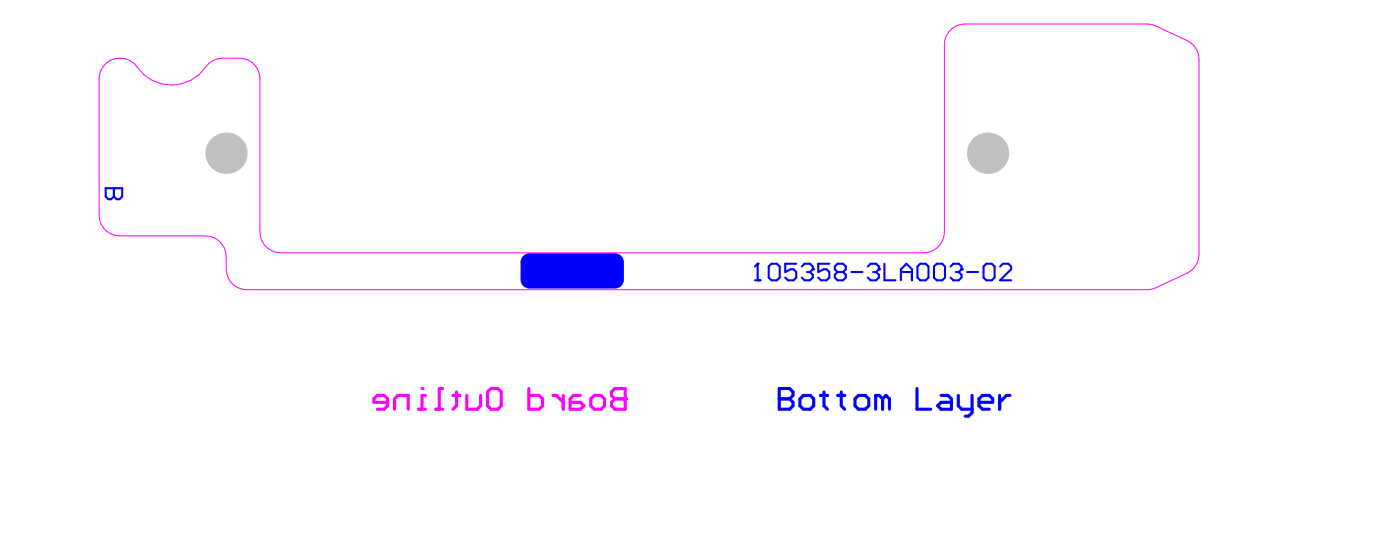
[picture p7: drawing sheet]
<svg xmlns="http://www.w3.org/2000/svg" width="225mm" height="88mm" viewBox="0 0 225 88" stroke-linecap="round" stroke-linejoin="round" font-family="sans-serif">
<path d="M17.2 10.1a3.5 3.5 0 0 1 4.4 .1 7 7 0 0 0 12 0l.7-.5a9 9 0 0 1 5.7 0 3.3 3.3 0 0 1 1.9 3v24.6a3.4 3.4 0 0 0 3.3 3.4h103.5a3.4 3.4 0 0 0 3.4-3.4v-30.1a3.3 3.3 0 0 1 3.3-3.3h29.3l1.4 .3 5.1 2.3a3.3 3.3 0 0 1 1.9 3v31.5a3.3 3.3 0 0 1-1.9 3l-5.1 2.3-1.4 .3h-145a3.3 3.3 0 0 1-3.3-3.3v-2a3.4 3.4 0 0 0-3.3-3.3h-13.8a3.3 3.3 0 0 1-3.3-3.3v-22a3.3 3.3 0 0 1 1.2-2.6z" fill="none" stroke="#f0f" stroke-width=".16"/>
<path d="M100.7 62.5v3.4h-1.7l-.5-.6v-.6l.5-.5h1.7" fill="none" stroke="#f0f" stroke-width=".5"/>
<circle cx="100.7" cy="64.2" r=".25" fill="#f0f"/>
<g fill="none" stroke="#f0f" stroke-width=".5">
<path d="M67.4 65.9h1.1M68.5 63.6h-.5v2.3M70.2 65.9h1.1M71.3 62.5h-.6v3.4M72.9 63.6h1.2M73.5 63.1v2.2l-.6 .6M75.2 63.6v2.3h1.6l.6-.6v-1.7M79 62.5h1.2l.5 .6v2.2l-.5 .6h-1.2l-.5-.6v-2.2zM85.1 62.5v3.4h1.7l.6-.6v-1.1l-.6-.6h-1.7M89 63.6h.6l1.1 1.1M90.7 63.6v2.3M93.5 63.6h-1.1l-.6 .6v1.7h1.7l.5-.6-.5-.6h-1.7"/>
<path d="M95.7 63.6h1.1l.5 .6v1.1l-.5 .6h-1.1l-.6-.6v-1.1zM100.7 62.5h-1.7l-.5 .6v.5l.5 .6h1.7"/>
</g>
<circle cx="68" cy="62.5" r=".25" fill="#f0f"/>
<path d="M62.4 64.7h-2.2v-.5l.6-.6h1.1l.5 .6v1.1l-.5 .6h-1.1M63.5 65.9v-1.7l.6-.6h1.6v2.3" fill="none" stroke="#f0f" stroke-width=".5"/>
<path d="M18.3 30.3v1.3l-.4 .5h-.4l-.5-.5v-1.3h2.7" fill="none" stroke="#00f" stroke-width=".33"/>
<circle cx="18.3" cy="30.3" r=".17" fill="#00f"/>
<path d="M18.3 30.3v1.3l.5 .5h.4l.5-.5v-1.3" fill="none" stroke="#00f" stroke-width=".33"/>
<path d="M125.5 62.5v3.4h1.6l.6-.6v-.6l-.6-.5h-1.6" fill="none" stroke="#00f" stroke-width=".5"/>
<circle cx="125.5" cy="64.2" r=".25" fill="#00f"/>
<g fill="none" stroke="#00f" stroke-width=".5">
<path d="M125.5 62.5h1.6l.6 .6v.5l-.6 .6h-1.6M129.4 63.6h1.1l.5 .6v1.1l-.5 .6h-1.1l-.6-.6v-1.1zM132.1 63.6h1.1M132.7 63.1v2.2l.5 .6M134.9 63.6h1.1M135.5 63.1v2.2l.5 .6M138.2 63.6h1.1l.6 .6v1.1l-.6 .6h-1.1l-.5-.6v-1.1zM142.1 64.2l-.5-.6h-.6v2.3M142.1 64.2v1.7M142.1 64.2l.6-.6 .5 .6v1.7M147.7 62.5v3.4h2.2M151.5 63.6h1.1l.6 .6v1.7h-1.7l-.5-.6 .5-.6h1.7"/>
<path d="M154.3 63.6v1.7l.6 .6h1.6M156.5 63.6v2.8l-.5 .6h-.6M157.6 64.7h2.2v-.5l-.5-.6h-1.1l-.6 .6v1.1l.6 .6h1.1M161 63.6v2.3M162.6 63.6h-.5l-1.1 1.1"/>
</g>
<path d="M121.6 45.1h.8M122 42.4v2.7" fill="none" stroke="#00f" stroke-width=".33"/>
<circle cx="122" cy="42.4" r=".17" fill="#00f"/>
<path d="M122 42.4l-.4 .5M124.2 42.4h.9l.4 .5v1.8l-.4 .4h-.9l-.4-.4v-1.8zM128.2 42.4h-1.8v1.4l.9-.5h.5l.4 .5v.9l-.4 .4h-.9l-.5-.4M129.1 42.9l.4-.5h.9l.5 .5v.4" fill="none" stroke="#00f" stroke-width=".33"/>
<circle cx="130.9" cy="43.3" r=".17" fill="#00f"/>
<path d="M130 43.8h.4M130.4 43.8l.5 .4v.5l-.5 .4h-.9l-.4-.4M130.9 43.3l-.5 .5M133.5 42.4h-1.7v1.4l.8-.5h.5l.4 .5v.9l-.4 .4h-.9l-.4-.4M134.9 43.8h.9M134.9 43.8l-.5 .4v.5l.5 .4h.9l.4-.4v-.5l-.4-.4M134.9 43.8l-.5-.5v-.4l.5-.5h.9l.4 .5v.4l-.4 .5M137.1 43.8h1.8M139.7 42.9l.5-.5h.9l.4 .5v.4" fill="none" stroke="#00f" stroke-width=".33"/>
<circle cx="141.5" cy="43.3" r=".17" fill="#00f"/>
<path d="M140.6 43.8h.5M141.1 43.8l.4 .4v.5l-.4 .4h-.9l-.5-.4M141.5 43.3l-.4 .5M142.4 42.4v2.7h1.8M145.1 43.8h1.7M145.1 45.1v-1.8l.9-.9 .8 .9v1.8M148.2 42.4h.9l.4 .5v1.8l-.4 .4h-.9l-.5-.4v-1.8zM150.8 42.4h.9l.5 .5v1.8l-.5 .4h-.9l-.4-.4v-1.8zM153 42.9l.5-.5h.9l.4 .5v.4" fill="none" stroke="#00f" stroke-width=".33"/>
<circle cx="154.8" cy="43.3" r=".17" fill="#00f"/>
<path d="M153.9 43.8h.5M154.4 43.8l.4 .4v.5l-.4 .4h-.9l-.5-.4M154.8 43.3l-.4 .5M155.7 43.8h1.8M158.8 42.4h.9l.4 .5v1.8l-.4 .4h-.9l-.4-.4v-1.8zM161 42.9l.5-.5h.9l.4 .5v.4l-1.8 1.8h1.8" fill="none" stroke="#00f" stroke-width=".33"/>
<g fill="#c0c0c0">
<circle cx="86.1" cy="43.6" r="1.02"/>
<circle cx="92.1" cy="43.6" r="1.02"/>
<circle cx="98.3" cy="43.5" r="1.02"/>
<circle cx="159" cy="24.7" r="3.3"/>
<circle cx="36.4" cy="24.7" r="3.3"/>
</g>
<path d="M85.2 40.8h13.8l1.5 1.4v2.8l-1.5 1.4h-13.8l-1.4-1.4v-2.8z" fill-rule="evenodd" fill="#00f"/>
<g fill="#00f">
<path d="M85.2 45v1.4zM83.8 45h1.4v1.4a1.41 1.41 0 0 1-1.4-1.4z"/>
<path d="M99 45h1.5zM99 45h1.5a1.42 1.42 0 0 1-1.5 1.4z"/>
<path d="M99 40.8v1.4zM99 40.8a1.41 1.41 0 0 1 1.5 1.4h-1.5z"/>
<path d="M83.8 42.2h1.4zM84.4 41l.8-.2v1.4h-1.4l.1-.5z"/>
</g>
</svg>
